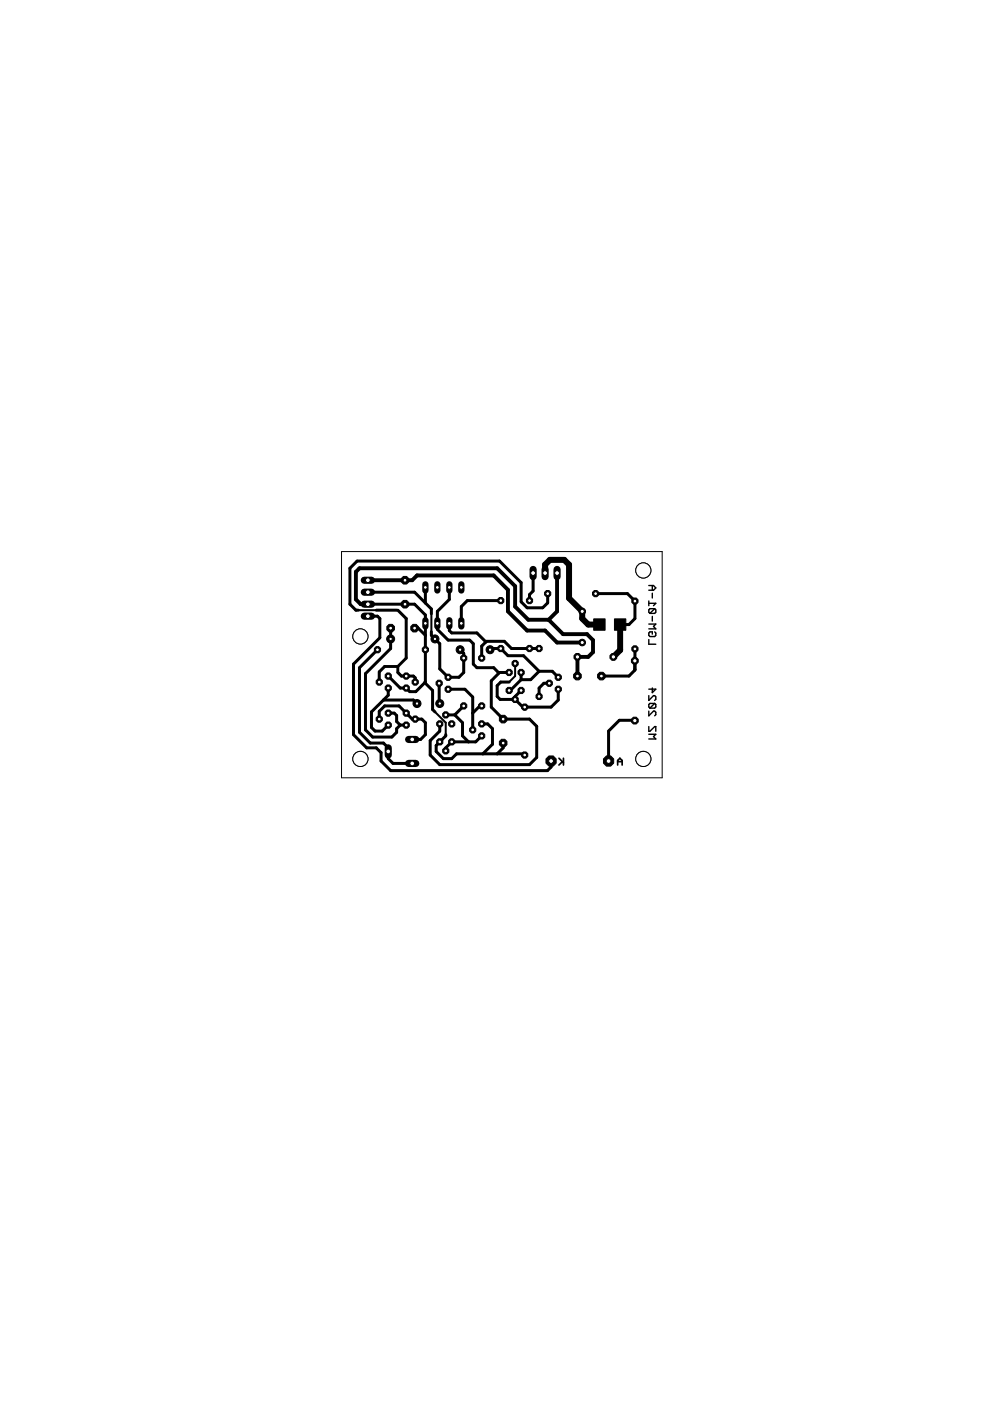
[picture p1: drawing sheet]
<svg xmlns="http://www.w3.org/2000/svg" width="210mm" height="297mm" viewBox="0 0 210 297" stroke-linecap="round" stroke-linejoin="round" font-family="sans-serif">
<g fill="none" stroke="#000" stroke-width=".3">
<path d="M137.6 135.6v1h1.4M137.6 127.4v1M137.6 132.3h1.4l-.4 .5 .4 .5h-1.4M137.6 127.9h1.4l-.4 .5M137.6 124.1h1l.4 .6-.4 .4h-1M138.3 124.1v1M138.3 125.8v1M138.3 130.7v1M138.8 129.1h-1l-.2 .2v.5l.2 .2M138.8 134l.2 .2v.5l-.2 .3h-1l-.2-.3v-.5l.2-.2h.5v.5M138.8 129.1l.2 .2v.5l-.2 .2h-1M138.8 129.1l-1 .9"/>
<path d="M137.6 147.5v1l1-1h.2l.2 .2v.6l-.2 .2M137.6 150.8v1l1-1h.2l.2 .2v.5l-.2 .3M137.6 154.1v.9h.2l1-.9h.2v.9M137.6 155.7h1.4l-.4 .5 .4 .5h-1.4M138.3 145.9v1l.7-.8h-1.4M138.8 149.1h-1l-.2 .3v.5l.2 .2M138.8 149.1l.2 .3v.5l-.2 .2h-1M138.8 149.1l-1 1"/>
</g>
<path d="M118.5 160.8l1 .9M119.2 161.5l-.7 .7M119.5 160.8v1.4M131 162.2v-1l.4-.4 .5 .4v1M131 161.5h.9" fill="none" stroke="#000" stroke-width=".36"/>
<g fill="#000" stroke="#000" stroke-width=".21">
<path d="M125.9 131.2h2.4v2.4h-2.4zM130.3 131.2h2.4v2.4h-2.4z"/>
<circle cx="106.7" cy="152.5" r=".87"/>
</g>
<g fill="none" stroke="#000" stroke-width=".63">
<path d="M78 128.1h9.9l2.3 2.3v14.2l-2 2h-1.3l-.8-.7h-1.2l-2.6-2.6M78 125.6h9.9l3.6 3.5v1M78 130.6h2l.5 .5v4.1l-5.5 5.6v15l2.7 2.8h2.1l1 1v1.8l2 2h33.3l.7-.8v-1.2M79.8 129.4h4.3M80 137.8l-3.8 3.8v13.7l2.3 2.2h2.8l1 1.1v2.2l1 1.1h4.1M82.8 133.2v4.3l-5.3 5.3v11.9l1.5 1.6h4.1l1-1v-.8l.8-.8M84.3 129.4l1.8 1.7v8.4M87.9 133.2h.8l1.5 1.5M90.2 124.5v3.3M91.5 133.9v.8l1.7 1.8v5.3l1.8 1.8h2.3l1-1v-4.1l-.7-.7M95.3 124.5v2.6l-2.6 2.5v3.8l2.3 2.3h4.6l.8 .8v4.3l.7 .8h3.6l1 1M95.3 132.2v1.5l.5 .5h5.3l1.9 1.9"/>
<path d="M103.9 137.8l.3-.3h2l1.5 1.5h3.3l3.3 3.3M106.2 127.3h-7.1l-1.3 1.3v3.6M113 121.5v3.8l-.7 .8v1.2M114.3 137.5h-5.8l-1.6-1.5h-3.8l-1 1v2.5M116.1 125.9v1.9l-1 1.1h-3.3l-1.3-1.3v-4.1l-4.6-4.5h-30.2l-1.5 1.5v7.6l1.3 1.3h.5M126.3 125.9h6.7l1.6 1.5v3.7l-1.3 1.3h-1.8M134.6 137.6v4.5l-1.3 1.2h-5.8M80.4 152.5v-1.7l1.2-1.1h3l2.8 2.8h2l.8 .7v2.6l-1 1h-1.8M81.3 148.4l-2.5 2.5v3.3l.7 .8h1.5l1.3-1.3M81.3 148.4h6.4l.7 .8M81.6 141.3l-1.2 1.2v2.1M82.3 145.9v1.5l-1 1"/>
<path d="M82.3 151.2h1.3l.5 .5v1.3l.8 .7M84.6 142.8l.5 .5h2.6l.3 .4v.9M84.9 153.7h1.2M88 152.1v.4M90.1 144.7l1.6 1.7v4l.5 .5M93 144.6l.1 .3v4.1l.1 .2M94.5 155.8v.2l-2 2.1v1.2l1.5 1.5h1.8l1-1h14.2l.3 .3M94.5 151.6h1.9M95 146.1h3.6l1.6 1.7v6.9M95.5 153.2l.3 .3M96.4 151.6l1.7 1.6v2.8l1.2 1.3M98.3 149.7l-1.9 1.9"/>
<path d="M102.1 153.5h1.3l1 1v3.3l-2 2M102.1 156l-1.2 1.3h-5.1l-1.3 1.3v.6M102.1 149.7h-.4l-1.5 1.5M105.7 142.6h2.2M105.7 142.6v.2l-1.5 1.6v5.5l2.5 2.6h5.6l1.5 1.5v6.6l-1.5 1.5h-19.1l-2-2v-3.1l2-2v-1.5M106.7 157.5v1.1l-1.3 1.2M107.9 144.6h-1.7l-.8 .8v2.3l.6 .6h3.2M110.5 146.4l-1.3 1.3v.6M110.5 142.6v1.5M110.5 144.1l-2.3 2.3h-.3M114.3 142.3l-1.8 1.8h-2M114.3 142.3h2.8l1.3 1.3"/>
<path d="M116.5 144.9h-1.2l-1 1v1.8M118.4 146.1v2.3l-1.6 1.5h-5.5v.4l-2.1-2M134.6 140.1v1.8M134.6 152.8l-3.3-.1-2.3 2.3v6.4"/>
</g>
<path d="M76 129.4h3.8M84.1 129.4h.2M91.5 130.1v3.8M92.2 150.9l2.3 2.3v2.6M109.2 140.7v2.6l-1.3 1.3" fill="none" stroke="#000" stroke-width=".42"/>
<path d="M78 128.1h-1.5l-1-1v-5.9l.7-.7h29.2l3.8 3.8v4.3l2.8 2.8h4.3M78 123h9.4l1-1h16.3l3 3.1v4.5l4.1 4.1h3.8l2.5 2.5h5.3M116.3 131.4l3.1 3.1h5.1l1.2 1.2v2.6l-1 1h-2.3v4M118.1 121.5v8.1l-1.8 1.8" fill="none" stroke="#000" stroke-width=".83"/>
<path d="M115.6 121.5v-1.8l1-1h3l1 1v7.1l2.9 2.8M123.4 129.6v1.5l1.3 1.3h2.4M131.5 132.4v5.4l-1.5 1.5" fill="none" stroke="#000" stroke-width="1.3"/>
<path d="M86.1 139.5l-1.8 1.8M81.6 141.3h2.7M84.3 141.3v1.3l.3 .2" fill="none" stroke="#000" stroke-width=".61"/>
<circle cx="106.7" cy="152.5" r=".4" fill="#fff" stroke="#000" stroke-width=".21"/>
<circle cx="106.7" cy="157.5" r=".87" fill="#000" stroke="#000" stroke-width=".21"/>
<circle cx="106.7" cy="157.5" r=".4" fill="#fff" stroke="#000" stroke-width=".21"/>
<circle cx="85.9" cy="123" r=".87" fill="#000" stroke="#000" stroke-width=".21"/>
<circle cx="85.9" cy="123" r=".4" fill="#fff" stroke="#000" stroke-width=".21"/>
<circle cx="85.9" cy="128.1" r=".87" fill="#000" stroke="#000" stroke-width=".21"/>
<circle cx="85.9" cy="128.1" r=".4" fill="#fff" stroke="#000" stroke-width=".21"/>
<circle cx="130" cy="139.3" r=".78" fill="#000" stroke="#000" stroke-width=".21"/>
<circle cx="130" cy="139.3" r=".47" fill="#fff" stroke="#000" stroke-width=".21"/>
<circle cx="122.4" cy="139.3" r=".78" fill="#000" stroke="#000" stroke-width=".21"/>
<circle cx="122.4" cy="139.3" r=".47" fill="#fff" stroke="#000" stroke-width=".21"/>
<circle cx="127.5" cy="143.3" r=".87" fill="#000" stroke="#000" stroke-width=".21"/>
<circle cx="127.5" cy="143.3" r=".4" fill="#fff" stroke="#000" stroke-width=".21"/>
<circle cx="122.4" cy="143.3" r=".87" fill="#000" stroke="#000" stroke-width=".21"/>
<circle cx="122.4" cy="143.3" r=".4" fill="#fff" stroke="#000" stroke-width=".21"/>
<path d="M90.2 131.5v1.3" fill="none" stroke="#000" stroke-width="1.3"/>
<circle cx="90.2" cy="132.2" r=".4" fill="#fff" stroke="#000" stroke-width=".21"/>
<path d="M92.7 131.5v1.3" fill="none" stroke="#000" stroke-width="1.3"/>
<circle cx="92.7" cy="132.2" r=".4" fill="#fff" stroke="#000" stroke-width=".21"/>
<path d="M92.7 123.9v1.3" fill="none" stroke="#000" stroke-width="1.3"/>
<circle cx="92.7" cy="124.5" r=".4" fill="#fff" stroke="#000" stroke-width=".21"/>
<path d="M90.2 123.9v1.3" fill="none" stroke="#000" stroke-width="1.3"/>
<circle cx="90.2" cy="124.5" r=".4" fill="#fff" stroke="#000" stroke-width=".21"/>
<path d="M95.3 131.5v1.3" fill="none" stroke="#000" stroke-width="1.3"/>
<circle cx="95.3" cy="132.2" r=".4" fill="#fff" stroke="#000" stroke-width=".21"/>
<path d="M97.8 131.5v1.3" fill="none" stroke="#000" stroke-width="1.3"/>
<circle cx="97.8" cy="132.2" r=".4" fill="#fff" stroke="#000" stroke-width=".21"/>
<path d="M95.3 123.9v1.3" fill="none" stroke="#000" stroke-width="1.3"/>
<circle cx="95.3" cy="124.5" r=".4" fill="#fff" stroke="#000" stroke-width=".21"/>
<path d="M97.8 123.9v1.3" fill="none" stroke="#000" stroke-width="1.3"/>
<circle cx="97.8" cy="124.5" r=".4" fill="#fff" stroke="#000" stroke-width=".21"/>
<circle cx="123.4" cy="136.2" r=".7" fill="#000" stroke="#000" stroke-width=".21"/>
<circle cx="123.4" cy="136.2" r=".44" fill="#fff" stroke="#000" stroke-width=".21"/>
<circle cx="123.4" cy="129.6" r=".7" fill="#000" stroke="#000" stroke-width=".21"/>
<circle cx="123.4" cy="129.6" r=".44" fill="#fff" stroke="#000" stroke-width=".21"/>
<path d="M113 120.7v1.6" fill="none" stroke="#000" stroke-width="1.5"/>
<circle cx="113" cy="121.5" r=".51" fill="#fff" stroke="#000" stroke-width=".21"/>
<path d="M115.6 120.7v1.6" fill="none" stroke="#000" stroke-width="1.5"/>
<circle cx="115.6" cy="121.5" r=".51" fill="#fff" stroke="#000" stroke-width=".21"/>
<path d="M118.1 120.7v1.6" fill="none" stroke="#000" stroke-width="1.5"/>
<circle cx="118.1" cy="121.5" r=".51" fill="#fff" stroke="#000" stroke-width=".21"/>
<circle cx="111.3" cy="160.1" r=".71" fill="#000" stroke="#000" stroke-width=".21"/>
<circle cx="111.3" cy="160.1" r=".4" fill="#fff" stroke="#000" stroke-width=".21"/>
<circle cx="111.3" cy="149.9" r=".71" fill="#000" stroke="#000" stroke-width=".21"/>
<circle cx="111.3" cy="149.9" r=".4" fill="#fff" stroke="#000" stroke-width=".21"/>
<circle cx="106.2" cy="127.3" r=".71" fill="#000" stroke="#000" stroke-width=".21"/>
<circle cx="106.2" cy="127.3" r=".4" fill="#fff" stroke="#000" stroke-width=".21"/>
<circle cx="106.2" cy="137.5" r=".71" fill="#000" stroke="#000" stroke-width=".21"/>
<circle cx="106.2" cy="137.5" r=".4" fill="#fff" stroke="#000" stroke-width=".21"/>
<circle cx="112.3" cy="127.3" r=".71" fill="#000" stroke="#000" stroke-width=".21"/>
<circle cx="112.3" cy="127.3" r=".4" fill="#fff" stroke="#000" stroke-width=".21"/>
<circle cx="112.3" cy="137.5" r=".71" fill="#000" stroke="#000" stroke-width=".21"/>
<circle cx="112.3" cy="137.5" r=".4" fill="#fff" stroke="#000" stroke-width=".21"/>
<circle cx="116.1" cy="125.9" r=".71" fill="#000" stroke="#000" stroke-width=".21"/>
<circle cx="116.1" cy="125.9" r=".4" fill="#fff" stroke="#000" stroke-width=".21"/>
<circle cx="126.3" cy="125.9" r=".71" fill="#000" stroke="#000" stroke-width=".21"/>
<circle cx="126.3" cy="125.9" r=".4" fill="#fff" stroke="#000" stroke-width=".21"/>
<circle cx="134.6" cy="137.6" r=".71" fill="#000" stroke="#000" stroke-width=".21"/>
<circle cx="134.6" cy="137.6" r=".4" fill="#fff" stroke="#000" stroke-width=".21"/>
<circle cx="134.6" cy="127.4" r=".71" fill="#000" stroke="#000" stroke-width=".21"/>
<circle cx="134.6" cy="127.4" r=".4" fill="#fff" stroke="#000" stroke-width=".21"/>
<circle cx="114.3" cy="147.7" r=".71" fill="#000" stroke="#000" stroke-width=".21"/>
<circle cx="114.3" cy="147.7" r=".4" fill="#fff" stroke="#000" stroke-width=".21"/>
<circle cx="114.3" cy="137.5" r=".71" fill="#000" stroke="#000" stroke-width=".21"/>
<circle cx="114.3" cy="137.5" r=".4" fill="#fff" stroke="#000" stroke-width=".21"/>
<circle cx="134.6" cy="140.1" r=".78" fill="#000" stroke="#000" stroke-width=".21"/>
<circle cx="134.6" cy="140.1" r=".47" fill="#fff" stroke="#000" stroke-width=".21"/>
<circle cx="134.6" cy="152.8" r=".78" fill="#000" stroke="#000" stroke-width=".21"/>
<circle cx="134.6" cy="152.8" r=".47" fill="#fff" stroke="#000" stroke-width=".21"/>
<circle cx="98.3" cy="149.7" r=".71" fill="#000" stroke="#000" stroke-width=".21"/>
<circle cx="98.3" cy="149.7" r=".4" fill="#fff" stroke="#000" stroke-width=".21"/>
<circle cx="98.3" cy="139.5" r=".71" fill="#000" stroke="#000" stroke-width=".21"/>
<circle cx="98.3" cy="139.5" r=".4" fill="#fff" stroke="#000" stroke-width=".21"/>
<circle cx="102.1" cy="149.7" r=".71" fill="#000" stroke="#000" stroke-width=".21"/>
<circle cx="102.1" cy="149.7" r=".4" fill="#fff" stroke="#000" stroke-width=".21"/>
<circle cx="102.1" cy="139.5" r=".71" fill="#000" stroke="#000" stroke-width=".21"/>
<circle cx="102.1" cy="139.5" r=".4" fill="#fff" stroke="#000" stroke-width=".21"/>
<circle cx="90.2" cy="137.8" r=".71" fill="#000" stroke="#000" stroke-width=".21"/>
<circle cx="90.2" cy="137.8" r=".4" fill="#fff" stroke="#000" stroke-width=".21"/>
<circle cx="80" cy="137.8" r=".71" fill="#000" stroke="#000" stroke-width=".21"/>
<circle cx="80" cy="137.8" r=".4" fill="#fff" stroke="#000" stroke-width=".21"/>
<circle cx="129" cy="161.4" r="1.17" fill="#000" stroke="#000" stroke-width=".21"/>
<circle cx="129" cy="161.4" r=".51" fill="#fff" stroke="#000" stroke-width=".21"/>
<circle cx="116.8" cy="161.4" r="1.17" fill="#000" stroke="#000" stroke-width=".21"/>
<circle cx="116.8" cy="161.4" r=".51" fill="#fff" stroke="#000" stroke-width=".21"/>
<path d="M77.2 130.6h1.6" fill="none" stroke="#000" stroke-width="1.5"/>
<circle cx="78" cy="130.6" r=".51" fill="#fff" stroke="#000" stroke-width=".21"/>
<path d="M77.2 128.1h1.6" fill="none" stroke="#000" stroke-width="1.5"/>
<circle cx="78" cy="128.1" r=".51" fill="#fff" stroke="#000" stroke-width=".21"/>
<path d="M77.2 125.6h1.6" fill="none" stroke="#000" stroke-width="1.5"/>
<circle cx="78" cy="125.6" r=".51" fill="#fff" stroke="#000" stroke-width=".21"/>
<path d="M77.2 123h1.6" fill="none" stroke="#000" stroke-width="1.5"/>
<circle cx="78" cy="123" r=".51" fill="#fff" stroke="#000" stroke-width=".21"/>
<circle cx="107.9" cy="146.4" r=".71" fill="#000" stroke="#000" stroke-width=".21"/>
<circle cx="107.9" cy="146.4" r=".4" fill="#fff" stroke="#000" stroke-width=".21"/>
<circle cx="109.2" cy="148.3" r=".71" fill="#000" stroke="#000" stroke-width=".21"/>
<circle cx="109.2" cy="148.3" r=".4" fill="#fff" stroke="#000" stroke-width=".21"/>
<circle cx="110.5" cy="146.4" r=".71" fill="#000" stroke="#000" stroke-width=".21"/>
<circle cx="110.5" cy="146.4" r=".4" fill="#fff" stroke="#000" stroke-width=".21"/>
<circle cx="110.5" cy="142.6" r=".71" fill="#000" stroke="#000" stroke-width=".21"/>
<circle cx="110.5" cy="142.6" r=".4" fill="#fff" stroke="#000" stroke-width=".21"/>
<circle cx="109.2" cy="140.7" r=".71" fill="#000" stroke="#000" stroke-width=".21"/>
<circle cx="109.2" cy="140.7" r=".4" fill="#fff" stroke="#000" stroke-width=".21"/>
<circle cx="107.9" cy="142.6" r=".71" fill="#000" stroke="#000" stroke-width=".21"/>
<circle cx="107.9" cy="142.6" r=".4" fill="#fff" stroke="#000" stroke-width=".21"/>
<circle cx="118.4" cy="143.6" r=".71" fill="#000" stroke="#000" stroke-width=".21"/>
<circle cx="118.4" cy="143.6" r=".4" fill="#fff" stroke="#000" stroke-width=".21"/>
<circle cx="116.5" cy="144.9" r=".71" fill="#000" stroke="#000" stroke-width=".21"/>
<circle cx="116.5" cy="144.9" r=".4" fill="#fff" stroke="#000" stroke-width=".21"/>
<circle cx="118.4" cy="146.1" r=".71" fill="#000" stroke="#000" stroke-width=".21"/>
<circle cx="118.4" cy="146.1" r=".4" fill="#fff" stroke="#000" stroke-width=".21"/>
<circle cx="93.2" cy="157.3" r=".71" fill="#000" stroke="#000" stroke-width=".21"/>
<circle cx="93.2" cy="157.3" r=".4" fill="#fff" stroke="#000" stroke-width=".21"/>
<circle cx="94.5" cy="159.2" r=".71" fill="#000" stroke="#000" stroke-width=".21"/>
<circle cx="94.5" cy="159.2" r=".4" fill="#fff" stroke="#000" stroke-width=".21"/>
<circle cx="95.8" cy="157.3" r=".71" fill="#000" stroke="#000" stroke-width=".21"/>
<circle cx="95.8" cy="157.3" r=".4" fill="#fff" stroke="#000" stroke-width=".21"/>
<circle cx="95.8" cy="153.5" r=".71" fill="#000" stroke="#000" stroke-width=".21"/>
<circle cx="95.8" cy="153.5" r=".4" fill="#fff" stroke="#000" stroke-width=".21"/>
<circle cx="94.5" cy="151.6" r=".71" fill="#000" stroke="#000" stroke-width=".21"/>
<circle cx="94.5" cy="151.6" r=".4" fill="#fff" stroke="#000" stroke-width=".21"/>
<circle cx="93.2" cy="153.5" r=".71" fill="#000" stroke="#000" stroke-width=".21"/>
<circle cx="93.2" cy="153.5" r=".4" fill="#fff" stroke="#000" stroke-width=".21"/>
<circle cx="102.1" cy="153.5" r=".71" fill="#000" stroke="#000" stroke-width=".21"/>
<circle cx="102.1" cy="153.5" r=".4" fill="#fff" stroke="#000" stroke-width=".21"/>
<circle cx="100.2" cy="154.7" r=".71" fill="#000" stroke="#000" stroke-width=".21"/>
<circle cx="100.2" cy="154.7" r=".4" fill="#fff" stroke="#000" stroke-width=".21"/>
<circle cx="102.1" cy="156" r=".71" fill="#000" stroke="#000" stroke-width=".21"/>
<circle cx="102.1" cy="156" r=".4" fill="#fff" stroke="#000" stroke-width=".21"/>
<circle cx="95" cy="143.6" r=".71" fill="#000" stroke="#000" stroke-width=".21"/>
<circle cx="95" cy="143.6" r=".4" fill="#fff" stroke="#000" stroke-width=".21"/>
<circle cx="93.1" cy="144.9" r=".71" fill="#000" stroke="#000" stroke-width=".21"/>
<circle cx="93.1" cy="144.9" r=".4" fill="#fff" stroke="#000" stroke-width=".21"/>
<circle cx="95" cy="146.1" r=".71" fill="#000" stroke="#000" stroke-width=".21"/>
<circle cx="95" cy="146.1" r=".4" fill="#fff" stroke="#000" stroke-width=".21"/>
<circle cx="82.3" cy="151.2" r=".71" fill="#000" stroke="#000" stroke-width=".21"/>
<circle cx="82.3" cy="151.2" r=".4" fill="#fff" stroke="#000" stroke-width=".21"/>
<circle cx="80.4" cy="152.5" r=".71" fill="#000" stroke="#000" stroke-width=".21"/>
<circle cx="80.4" cy="152.5" r=".4" fill="#fff" stroke="#000" stroke-width=".21"/>
<circle cx="82.3" cy="153.7" r=".71" fill="#000" stroke="#000" stroke-width=".21"/>
<circle cx="82.3" cy="153.7" r=".4" fill="#fff" stroke="#000" stroke-width=".21"/>
<circle cx="86.1" cy="153.7" r=".71" fill="#000" stroke="#000" stroke-width=".21"/>
<circle cx="86.1" cy="153.7" r=".4" fill="#fff" stroke="#000" stroke-width=".21"/>
<circle cx="88" cy="152.5" r=".71" fill="#000" stroke="#000" stroke-width=".21"/>
<circle cx="88" cy="152.5" r=".4" fill="#fff" stroke="#000" stroke-width=".21"/>
<circle cx="86.1" cy="151.2" r=".71" fill="#000" stroke="#000" stroke-width=".21"/>
<circle cx="86.1" cy="151.2" r=".4" fill="#fff" stroke="#000" stroke-width=".21"/>
<circle cx="82.3" cy="143.3" r=".71" fill="#000" stroke="#000" stroke-width=".21"/>
<circle cx="82.3" cy="143.3" r=".4" fill="#fff" stroke="#000" stroke-width=".21"/>
<circle cx="80.4" cy="144.6" r=".71" fill="#000" stroke="#000" stroke-width=".21"/>
<circle cx="80.4" cy="144.6" r=".4" fill="#fff" stroke="#000" stroke-width=".21"/>
<circle cx="82.3" cy="145.9" r=".71" fill="#000" stroke="#000" stroke-width=".21"/>
<circle cx="82.3" cy="145.9" r=".4" fill="#fff" stroke="#000" stroke-width=".21"/>
<circle cx="86.1" cy="145.9" r=".71" fill="#000" stroke="#000" stroke-width=".21"/>
<circle cx="86.1" cy="145.9" r=".4" fill="#fff" stroke="#000" stroke-width=".21"/>
<circle cx="88" cy="144.6" r=".71" fill="#000" stroke="#000" stroke-width=".21"/>
<circle cx="88" cy="144.6" r=".4" fill="#fff" stroke="#000" stroke-width=".21"/>
<circle cx="86.1" cy="143.3" r=".71" fill="#000" stroke="#000" stroke-width=".21"/>
<circle cx="86.1" cy="143.3" r=".4" fill="#fff" stroke="#000" stroke-width=".21"/>
<circle cx="82.8" cy="133.2" r=".87" fill="#000" stroke="#000" stroke-width=".21"/>
<circle cx="82.8" cy="133.2" r=".4" fill="#fff" stroke="#000" stroke-width=".21"/>
<circle cx="87.9" cy="133.2" r=".87" fill="#000" stroke="#000" stroke-width=".21"/>
<circle cx="87.9" cy="133.2" r=".4" fill="#fff" stroke="#000" stroke-width=".21"/>
<path d="M82.3 158.6v1.5" fill="none" stroke="#000" stroke-width="1.5"/>
<circle cx="82.3" cy="159.3" r=".51" fill="#fff" stroke="#000" stroke-width=".21"/>
<path d="M86.6 161.9h1.6" fill="none" stroke="#000" stroke-width="1.5"/>
<circle cx="87.4" cy="161.9" r=".51" fill="#fff" stroke="#000" stroke-width=".21"/>
<path d="M86.6 156.8h1.6" fill="none" stroke="#000" stroke-width="1.5"/>
<circle cx="87.4" cy="156.8" r=".51" fill="#fff" stroke="#000" stroke-width=".21"/>
<path d="M92.7 148.7h1v1h-1z" fill="#000" stroke="#000" stroke-width=".21"/>
<circle cx="93.2" cy="149.2" r=".3" fill="#fff" stroke="#000" stroke-width=".21"/>
<path d="M87.9 148.7h1v1h-1z" fill="#000" stroke="#000" stroke-width=".21"/>
<circle cx="88.4" cy="149.2" r=".3" fill="#fff" stroke="#000" stroke-width=".21"/>
<circle cx="88.4" cy="149.2" r=".85" fill="#000" stroke="#000" stroke-width=".21"/>
<circle cx="88.4" cy="149.2" r=".36" fill="#fff" stroke="#000" stroke-width=".21"/>
<circle cx="93.2" cy="149.2" r=".85" fill="#000" stroke="#000" stroke-width=".21"/>
<circle cx="93.2" cy="149.2" r=".36" fill="#fff" stroke="#000" stroke-width=".21"/>
<path d="M103.4 137.2h1v1.1h-1z" fill="#000" stroke="#000" stroke-width=".21"/>
<circle cx="103.9" cy="137.8" r=".3" fill="#fff" stroke="#000" stroke-width=".21"/>
<circle cx="97.6" cy="137.8" r=".85" fill="#000" stroke="#000" stroke-width=".21"/>
<circle cx="97.6" cy="137.8" r=".36" fill="#fff" stroke="#000" stroke-width=".21"/>
<circle cx="103.9" cy="137.8" r=".85" fill="#000" stroke="#000" stroke-width=".21"/>
<circle cx="103.9" cy="137.8" r=".36" fill="#fff" stroke="#000" stroke-width=".21"/>
<circle cx="82.8" cy="135.5" r=".85" fill="#000" stroke="#000" stroke-width=".21"/>
<circle cx="82.8" cy="135.5" r=".36" fill="#fff" stroke="#000" stroke-width=".21"/>
<circle cx="92.2" cy="135.5" r=".85" fill="#000" stroke="#000" stroke-width=".21"/>
<circle cx="92.2" cy="135.5" r=".36" fill="#fff" stroke="#000" stroke-width=".21"/>
<g fill="none" stroke="#000" stroke-width=".21">
<path d="M72.4 116.9h68v48h-68z"/>
<circle cx="76.4" cy="160.9" r="1.61"/>
</g>
<circle cx="76.4" cy="160.9" r="1.61" fill="#fff" stroke="#000" stroke-width=".21"/>
<circle cx="136.4" cy="120.9" r="1.61" fill="none" stroke="#000" stroke-width=".21"/>
<circle cx="136.4" cy="120.9" r="1.61" fill="#fff" stroke="#000" stroke-width=".21"/>
<circle cx="76.4" cy="134.9" r="1.61" fill="none" stroke="#000" stroke-width=".21"/>
<circle cx="76.4" cy="134.9" r="1.61" fill="#fff" stroke="#000" stroke-width=".21"/>
<circle cx="136.4" cy="160.9" r="1.61" fill="none" stroke="#000" stroke-width=".21"/>
<circle cx="136.4" cy="160.9" r="1.61" fill="#fff" stroke="#000" stroke-width=".21"/>
</svg>
